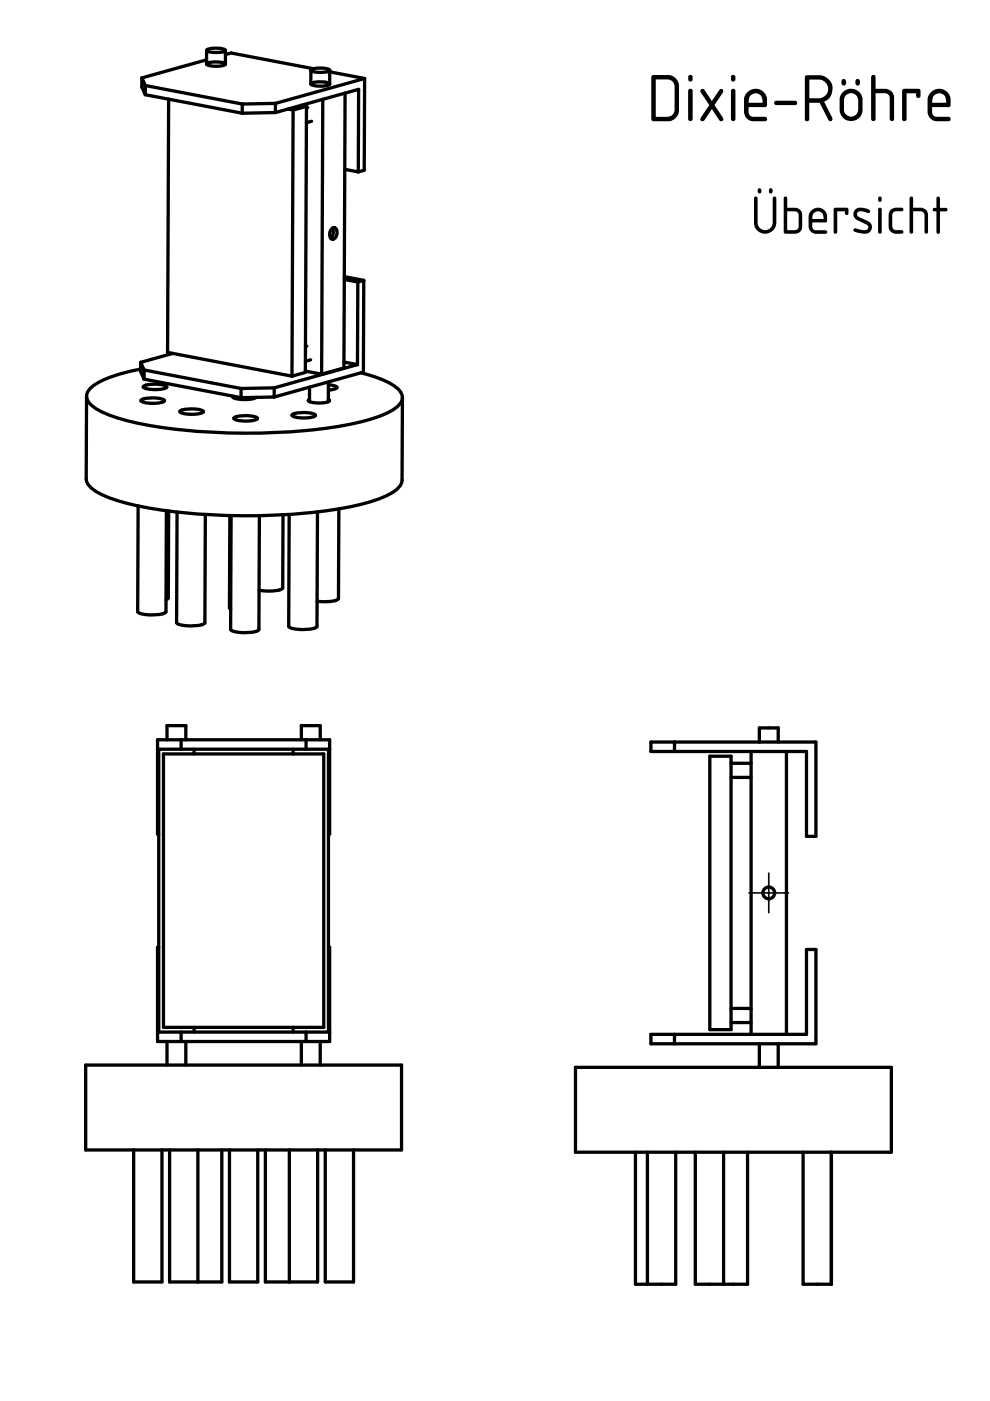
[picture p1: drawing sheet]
<svg xmlns="http://www.w3.org/2000/svg" width="210mm" height="297mm" viewBox="0 0 210 297" stroke-linecap="round" stroke-linejoin="round" font-family="sans-serif">
<defs><g id="words">
<text font-size="13.3" x="137.1" y="25.7">Dixie-Röhre</text>
<text font-size="10.7" x="159.1" y="49.6">Übersicht</text>
</g></defs>
<path d="M51 73.1h.1" fill="none" stroke="#000" stroke-width=".21"/>
<path d="M35.8 21l15.6 3 7-.1 2.6-.8 1.1 .2-.2 56.5-26.4-5.1z" fill-rule="evenodd" fill="#fff"/>
<path d="M51 73.1h.1" fill="none" stroke="#000" stroke-width=".21"/>
<g fill="#fff">
<path d="M30.1 16.5l13.7-3.8v.9a4.6 4.6 0 0 0 4 0v-2l1.2-.4 17.5 3.4-.6 .3v2.9v-2.9a4.8 4.8 0 0 0 3.6 .3l.4-.3a4.5 4.5 0 0 1-4 0 4.6 4.6 0 0 1 4 0v2.9a4.6 4.6 0 0 1-4 0 4.6 4.6 0 0 1 4 0v-2.6l7.4 1.4-18.9 5.3-7 .2-20.6-4z" fill-rule="evenodd"/>
<path d="M68.4 21.1l4.8-1.4-.3 58.3-4.7 1.3z" fill-rule="evenodd"/>
<path d="M63.9 22.3l4.5-1.2-.2 58.2-3.5-.6 .1-2.1 1.1-.3-1.1 .3v-3.1l.3-.1-.3 .1 .2-47.5 1.1-.3-1.1 .3v-3.1l.3-.1-.3 .1v-.4z" fill-rule="evenodd"/>
<path d="M62.1 23.3l2.9-.8-.3 56.5-2.8 .8z" fill-rule="evenodd"/>
<path d="M49 109.3h6l-.1 24.2a4.6 4.6 0 0 1-3.4 .6l-1.3-.1a1.53 1.53 0 0 1-1.3-.6z" fill-rule="evenodd"/>
<path d="M61.3 109.1l6-.6-.1 24.3a4.6 4.6 0 0 1-3.4 .7l-1.3-.1a1.53 1.53 0 0 1-1.3-.6z" fill-rule="evenodd"/>
<path d="M37.5 108.6l6 .5-.1 22.9a4.6 4.6 0 0 1-3.4 .7l-1.2-.1a1.53 1.53 0 0 1-1.4-.6z" fill-rule="evenodd"/>
<path d="M29.3 107.3l6 1-.1 21.4a4.6 4.6 0 0 1-3.4 .7l-1.3-.1a1.53 1.53 0 0 1-1.3-.6z" fill-rule="evenodd"/>
<path d="M29.8 76.8l6.8-1.9 25.3 4.9 2.8-.8v-.3l3.5 .6 4.7-1.3v-1.2l2.9 .5-17.7 4.9-7 .2-20.5-4z" fill-rule="evenodd"/>
<path d="M67.3 108.5l4.5-.6v19a3 3 0 0 1-2.5 .7l-2.1-.1z" fill-rule="evenodd"/>
<path d="M55 109.3l5-.2-.1 15.5a4.3 4.3 0 0 1-3.2 .7l-1.8-.2z" fill-rule="evenodd"/>
<path d="M58.4 21.9l18.9-5.3-.1 19.5-1.2 .3v-17.5l-17.6 5z" fill-rule="evenodd"/>
<path d="M75.9 59.8l1.2-.4-.1 19.5-18.9 5.3v-2l17.7-4.9z" fill-rule="evenodd"/>
<path d="M73 59.2l2.9 .6-.1 17.5-2.9-.5z" fill-rule="evenodd"/>
<path d="M73.2 19.7l2.8-.8v17.5l-2.9-.5z" fill-rule="evenodd"/>
<path d="M30.8 18.1l20.6 4v1.9l-20.6-3.9z" fill-rule="evenodd"/>
<path d="M30.6 78.4l20.5 4v1.9l-20.6-3.9z" fill-rule="evenodd"/>
<path d="M65.6 82.1l4-1.1v4.2a7.3 7.3 0 0 1-4 0z" fill-rule="evenodd"/>
<path d="M51.4 22.1l7-.2v2l-7 .1z" fill-rule="evenodd"/>
<path d="M51.1 82.4l7-.2v2l-7 .1z" fill-rule="evenodd"/>
<path d="M35.3 108.3l.5 .1-.1 18.4-.5 .4z" fill-rule="evenodd"/>
<path d="M48.7 109.3h.3l-.1 19.9-.3-.3z" fill-rule="evenodd"/>
<path d="M49.6 88.6a6.9 6.9 0 0 1 4.9 0l.1 .1a5.1 5.1 0 0 1-3.8 .5 1.45 1.45 0 0 1-1.2-.5z" fill-rule="evenodd"/>
<path d="M29.9 84.8a6.9 6.9 0 0 1 4.9 0l.1 .2a5.1 5.1 0 0 1-3.8 .4 1.45 1.45 0 0 1-1.2-.5z" fill-rule="evenodd"/>
<path d="M38.2 87.1a6.9 6.9 0 0 1 4.9 0v.2a5.1 5.1 0 0 1-3.7 .5 1.45 1.45 0 0 1-1.3-.5z" fill-rule="evenodd"/>
<path d="M30.4 81.9a6.9 6.9 0 0 1 4.9 0l.1 .1a5.1 5.1 0 0 1-3.8 .5 1.45 1.45 0 0 1-1.2-.5z" fill-rule="evenodd"/>
<path d="M62 87.9a6.9 6.9 0 0 1 4.8 0l.1 .2a5.1 5.1 0 0 1-3.8 .4 1.45 1.45 0 0 1-1.2-.5z" fill-rule="evenodd"/>
<path d="M70.3 48.5l.5-.2a1.07 1.07 0 0 1 .6 1.6 .76 .76 0 0 1-.4 .7 .76 .76 0 0 1-.8 0 1.67 1.67 0 0 1 .1-2.1z" fill-rule="evenodd"/>
<path d="M43.9 13.5a5.8 5.8 0 0 1 3.8 0l.1 .1a4.6 4.6 0 0 1-4 0z" fill-rule="evenodd"/>
<path d="M66 17.7a5.8 5.8 0 0 1 3.8 0l.1 .1a4.6 4.6 0 0 1-4 0z" fill-rule="evenodd"/>
<path d="M73 58.7l4.1 .7-1.2 .4-2.9-.6z" fill-rule="evenodd"/>
<path d="M70.5 48.4l.3-.1a1.07 1.07 0 0 1 .6 1.6 .76 .76 0 0 1-.4 .7 .76 .76 0 0 1-.8 0l-.1-.1a1.73 1.73 0 0 0 .4-2.1z" fill-rule="evenodd"/>
<path d="M49.4 84l1.7 .3h3.2a6.8 6.8 0 0 1-4.9 0z" fill-rule="evenodd"/>
<path d="M69.6 81.6l.6 .1a1.42 1.42 0 0 1 1.3 .5 1.42 1.42 0 0 1-1.3 .4l-.6 .1z" fill-rule="evenodd"/>
<path d="M61 23.1l2.9-.8 1.1 .2-2.9 .8z" fill-rule="evenodd"/>
<path d="M30.1 16.5l.7 1.6v2l-.7-1.6z" fill-rule="evenodd"/>
<path d="M29.8 76.8l.8 1.6-.1 2-.7-1.6z" fill-rule="evenodd"/>
<path d="M70.3 48.5l.2-.1a1.73 1.73 0 0 1-.4 2.1l-.2-.8z" fill-rule="evenodd"/>
<path d="M69.6 84.7l.3 .2-.3 .3z" fill-rule="evenodd"/>
<path d="M65.4 84.8l.2-.1v.5l-.2-.2z" fill-rule="evenodd"/>
</g>
<g fill="none" stroke="#000" stroke-width=".7">
<path d="M30.1 16.5v2l.7 1.6M30.1 16.5l.7 1.6M30.8 18.1l20.6 4M30.8 18.1v2M43.8 13.6a4.6 4.6 0 0 1 4 0M43.8 13.6a4.6 4.6 0 0 0 4 0M43.8 12.7l-13.7 3.8M43.8 10.7a4.8 4.8 0 0 0 3.6 .3l.4-.3M43.8 10.7a4.6 4.6 0 0 1 4 0M43.8 10.7v2.9M47.8 11.6l1.2-.4 17.5 3.4M47.8 10.7v2.9"/>
<path d="M65.9 17.8a4.6 4.6 0 0 1 4 0M65.9 17.8a4.6 4.6 0 0 0 4 0M65.9 14.9a4.8 4.8 0 0 0 3.6 .3l.4-.3M65.9 14.9a4.6 4.6 0 0 1 4 0M65.9 14.9v2.9M69.9 15.2l7.4 1.4M69.9 14.9v2.9M73.2 19.7l-.3 58.3-4.7 1.3M77.3 16.6l-18.9 5.3M77.3 16.6l-.1 19.5-1.2 .3M30.8 20.1l20.6 3.9M35.8 21l-.3 53.7 26.4 5.1"/>
<path d="M51.4 22.1v1.9M58.4 23.9l17.6-5v17.5M58.4 23.9l-7 .1M58.4 21.9l-7 .2M58.4 21.9v2M61 23.1l1.1 .2M62.1 23.3l-.2 56.5M63.9 22.3l1.1 .2M65 22.5l-2.9 .8M65 22.5l-.3 56.5-2.8 .8M65.3 22.8l-.3 .1M66.1 25.7l-1.1 .3"/>
<path d="M68.4 21.1l-.2 58.2M73.1 35.9l2.9 .5M70.3 48.5l.3-.2a.98 .98 0 0 1 .9 .6 .98 .98 0 0 1-.1 1 .75 .75 0 0 1-.4 .7 .75 .75 0 0 1-.8 0 1.65 1.65 0 0 1 .1-2.1zM70.5 48.4a1.73 1.73 0 0 1-.4 2.1M73 59.2l2.9 .6M73 58.7l4.1 .7M75.9 59.8l-.1 17.5M77.1 59.4l-.1 19.5-18.9 5.3M77.1 59.4l-1.2 .4M29.8 78.2l-1.8 .4a24.9 24.9 0 0 0-8.4 3.3 2.81 2.81 0 0 0-1.2 2.1M29.8 76.8v2l.7 1.6M29.8 76.8l.8 1.6"/>
<path d="M30.6 78.4l20.5 4M30.6 78.4l-.1 2M36.6 74.9l-6.8 1.9M64.7 78.7l3.5 .6M65.1 73.4l-.3 .1M65.9 76.3l-1.1 .3M72.9 76.8l2.9 .5M75.8 77.3l-17.7 4.9M76.5 79a17.3 17.3 0 0 1 8.1 3.7l.6 1.1 .1 .5M18.4 84a3.4 3.4 0 0 0 1.8 2.6 36.7 36.7 0 0 0 13.2 3.9 129.6 129.6 0 0 0 41.1-.6l1.9-.4a19.8 19.8 0 0 0 7.8-3.3l1-1.3 .1-.6M18.4 84l-.1 17.5a3.4 3.4 0 0 0 1.9 2.6 36.7 36.7 0 0 0 13.1 3.9 129.6 129.6 0 0 0 41.1-.6l2-.4a19.8 19.8 0 0 0 7.8-3.3l.9-1.2 .1-.7 .1-17.5M29.9 84.8a6.9 6.9 0 0 1 4.9 0l.1 .2a5.1 5.1 0 0 1-3.8 .4 1.45 1.45 0 0 1-1.2-.5z"/>
<path d="M30.4 81.9a6.9 6.9 0 0 1 4.9 0l.1 .1a5.1 5.1 0 0 1-3.8 .5 1.45 1.45 0 0 1-1.2-.5zM30.5 80.4l20.6 3.9M38.2 87.1a6.9 6.9 0 0 1 4.9 0v.2a5.1 5.1 0 0 1-3.7 .5 1.45 1.45 0 0 1-1.3-.5zM49.4 84l-.1 .1a3.9 3.9 0 0 0 2.9 .6l1.6-.2 .5-.2M49.6 88.6a6.9 6.9 0 0 1 4.9 0l.1 .1a5.1 5.1 0 0 1-3.8 .5 1.45 1.45 0 0 1-1.2-.5zM51.1 82.4v1.9M58.1 84.2l-7 .1M58.1 82.2v2M58.1 82.2l-7 .2M62 87.9a6.9 6.9 0 0 1 4.8 0l.1 .2a5.1 5.1 0 0 1-3.8 .4 1.45 1.45 0 0 1-1.2-.5zM65.6 84.7l-.2 .2a3.9 3.9 0 0 0 2.9 .5 1.87 1.87 0 0 0 1.6-.5l-.3-.2M65.6 82.1v3.1"/>
<path d="M69.6 81.6l.6 .1a1.42 1.42 0 0 1 1.3 .5 1.42 1.42 0 0 1-1.3 .4l-.6 .1M69.6 81v4.2M29.3 107.3l-.1 22.4a3.3 3.3 0 0 0 2.6 .7 4.6 4.6 0 0 0 3.4-.7l.1-21.4M35.8 108.3l-.1 18.5-.5 .4M37.5 108.6l-.1 23.4a3.3 3.3 0 0 0 2.6 .7 4.6 4.6 0 0 0 3.4-.7l.1-22.9M48.7 109.3l-.1 19.6 .3 .3M49 109.3l-.1 24.1a3.3 3.3 0 0 0 2.6 .7 4.6 4.6 0 0 0 3.4-.6l.1-24.2M60 109.1l-.1 15.5a4.3 4.3 0 0 1-3.2 .7l-1.8-.2M67.3 108.5l-.1 24.3a4.6 4.6 0 0 1-3.4 .7l-1.3-.1a1.53 1.53 0 0 1-1.3-.6l.1-23.7M71.8 107.9v19a3 3 0 0 1-2.5 .7l-2.1-.1"/>
</g>
<path d="M51.6 212.8h.1" fill="none" stroke="#000" stroke-width=".21"/>
<path d="M35.4 153.8h4v3h24.5v-3h4v3h2v20h-.3v24h.3v20h-2v5h17.2v18h-10.1v28h-6v-28h-1.7v28h-11v-28h-1.7v28h-5.9v-28h-1.7v28h-11v-28h-1.7v28h-6v-28h-10.1v-18h17.2v-5h-2v-20h.3v-24h-.3v-20h2z" fill-rule="evenodd" fill="#fff"/>
<path d="M51.6 212.8h.1" fill="none" stroke="#000" stroke-width=".21"/>
<path d="M34.7 159.8h33.9v58h-33.9z" fill-rule="evenodd" fill="#fff"/>
<path d="M51.6 212.8h.1" fill="none" stroke="#000" stroke-width=".21"/>
<g fill="#fff">
<path d="M18.2 225.8h66.9v18h-66.9z" fill-rule="evenodd"/>
<path d="M61.3 243.8h6v28h-6z" fill-rule="evenodd"/>
<path d="M69 243.8h6v28h-6z" fill-rule="evenodd"/>
<path d="M36 243.8h6v28h-6z" fill-rule="evenodd"/>
<path d="M48.7 243.8h5.9v28h-5.9z" fill-rule="evenodd"/>
<path d="M28.3 243.8h6v28h-6z" fill-rule="evenodd"/>
<path d="M42 243.8h5v28h-5z" fill-rule="evenodd"/>
<path d="M56.3 243.8h5v28h-5z" fill-rule="evenodd"/>
<path d="M39.4 220.8h24.5v5h-24.5z" fill-rule="evenodd"/>
<path d="M33.7 158.8h7.5v1h-6.5v58h6.5v1h-7.5z" fill-rule="evenodd"/>
<path d="M62.1 158.8h7.5v60h-7.5v-1h6.5v-58h-6.5z" fill-rule="evenodd"/>
<path d="M38.4 218.8h26.5v2h-26.5z" fill-rule="evenodd"/>
<path d="M38.4 156.8h26.5v2h-26.5z" fill-rule="evenodd"/>
<path d="M41.2 217.8h20.9v1h-20.9z" fill-rule="evenodd"/>
<path d="M41.2 158.8h20.9v1h-20.9z" fill-rule="evenodd"/>
<path d="M63.9 220.8h4v5h-4z" fill-rule="evenodd"/>
<path d="M35.4 220.8h4v5h-4z" fill-rule="evenodd"/>
<path d="M63.9 153.8h4v3h-4z" fill-rule="evenodd"/>
<path d="M35.4 153.8h4v3h-4z" fill-rule="evenodd"/>
<path d="M64.9 156.8h5v2h-5z" fill-rule="evenodd"/>
<path d="M64.9 218.8h5v2h-5z" fill-rule="evenodd"/>
<path d="M33.4 218.8h5v2h-5z" fill-rule="evenodd"/>
<path d="M33.4 156.8h5v2h-5z" fill-rule="evenodd"/>
<path d="M33.4 158.8h.3v18h-.3z" fill-rule="evenodd"/>
<path d="M69.6 200.8h.3v18h-.3z" fill-rule="evenodd"/>
<path d="M69.6 158.8h.3v18h-.3z" fill-rule="evenodd"/>
<path d="M33.4 200.8h.3v18h-.3z" fill-rule="evenodd"/>
</g>
<g fill="none" stroke="#000" stroke-width=".7">
<path d="M33.4 158.8h36.5M33.7 158.8v60M34.7 159.8h33.9v58h-33.9zM35.4 156.8v-3h4v3M38.4 156.8v2M41.2 158.8v1M62.1 158.8v1M63.9 156.8v-3h4v3M64.9 156.8v2M69.6 158.8v60M33.7 176.8h-.3v-20h36.5v20h-.3M33.4 218.8h36.5"/>
<path d="M33.7 200.8h-.3v20h36.5v-20h-.3M38.4 218.8v2M41.2 217.8v1M62.1 217.8v1M64.9 218.8v2M18.2 225.8h66.9v18h-66.9zM35.4 220.8v5M39.4 220.8v5M63.9 220.8v5M67.9 220.8v5M28.3 243.8v28h6v-28M36 243.8v28h11v-28"/>
<path d="M42 243.8v28M48.7 243.8v28h5.9v-28M56.3 243.8v28h11v-28M61.3 243.8v28M69 243.8v28h6v-28"/>
</g>
<path d="M155.5 213.3h.1" fill="none" stroke="#000" stroke-width=".21"/>
<path d="M138 157.3h23v-3h4v3h8v20h-2v-18h-4.3v60h4.3v-18h2v20h-8v5h24v18h-12.7v28h-6v-28h-11.8v28h-11.1v-28h-4.1v28h-8.6v-28h-12.7v-18h39v-5h-23v-2h21.2v-2.5h-4.2v1.5h-4.5v-58h4.5v1.5h4.2v-2.5h-21.2z" fill-rule="evenodd" fill="#fff"/>
<path d="M155.5 213.3h.1" fill="none" stroke="#000" stroke-width=".21"/>
<g fill="#fff">
<path d="M122 226.3h67v18h-67z" fill-rule="evenodd"/>
<path d="M159.2 159.3h7.5v60h-7.5z" fill-rule="evenodd"/>
<path d="M150.5 160.3h4.5v58h-4.5z" fill-rule="evenodd"/>
<path d="M155 164.8h4.2v49h-4.2z" fill-rule="evenodd"/>
</g>
<path d="M155.5 213.3h.1" fill="none" stroke="#000" stroke-width=".21"/>
<g fill="#fff">
<path d="M137.3 244.3h6v28h-6z" fill-rule="evenodd"/>
<path d="M147.4 244.3h6v28h-6z" fill-rule="evenodd"/>
<path d="M170.3 244.3h6v28h-6z" fill-rule="evenodd"/>
<path d="M153.4 244.3h5.1v28h-5.1z" fill-rule="evenodd"/>
<path d="M143 219.3h28v-18h2v20h-30z" fill-rule="evenodd"/>
</g>
<path d="M155.5 213.3h.1" fill="none" stroke="#000" stroke-width=".21"/>
<g fill="#fff">
<path d="M143 157.3h30v20h-2v-18h-28z" fill-rule="evenodd"/>
<path d="M134.7 244.3h2.6v28h-2.6z" fill-rule="evenodd"/>
<path d="M161 221.3h4v5h-4z" fill-rule="evenodd"/>
<path d="M155 161.8h4.2v3h-4.2z" fill-rule="evenodd"/>
<path d="M155 213.8h4.2v3h-4.2z" fill-rule="evenodd"/>
<path d="M161 154.3h4v3h-4z" fill-rule="evenodd"/>
<path d="M138 219.3h5v2h-5z" fill-rule="evenodd"/>
<path d="M138 157.3h5v2h-5z" fill-rule="evenodd"/>
<circle cx="163" cy="189.3" r="1.25"/>
</g>
<g fill="none" stroke="#000" stroke-width=".7">
<path d="M138 157.3h35v20h-2v-18h-33zM143 157.3v2M159.2 159.3v60M161 157.3v-3h4v3M166.7 159.3v60M150.5 160.3h4.5v58h-4.5zM155 164.8h4.2M155 161.8h4.2M138 219.3h33v-18h2v20h-35zM143 219.3v2M155 216.8h4.2M155 213.8h4.2"/>
<path d="M122 226.3h67v18h-67zM161 221.3v5M165 221.3v5M134.7 244.3v28h8.6v-28M137.3 244.3v28M147.4 244.3v28h11.1v-28M153.4 244.3v28M170.3 244.3v28h6v-28"/>
<circle cx="163" cy="189.3" r="1.25"/>
</g>
<path d="M163 185.1v8.4zM158.8 189.3h8.4z" fill-rule="evenodd" fill="#080808" stroke="#080808" stroke-width=".35"/>
<use href="#words"/>
</svg>
